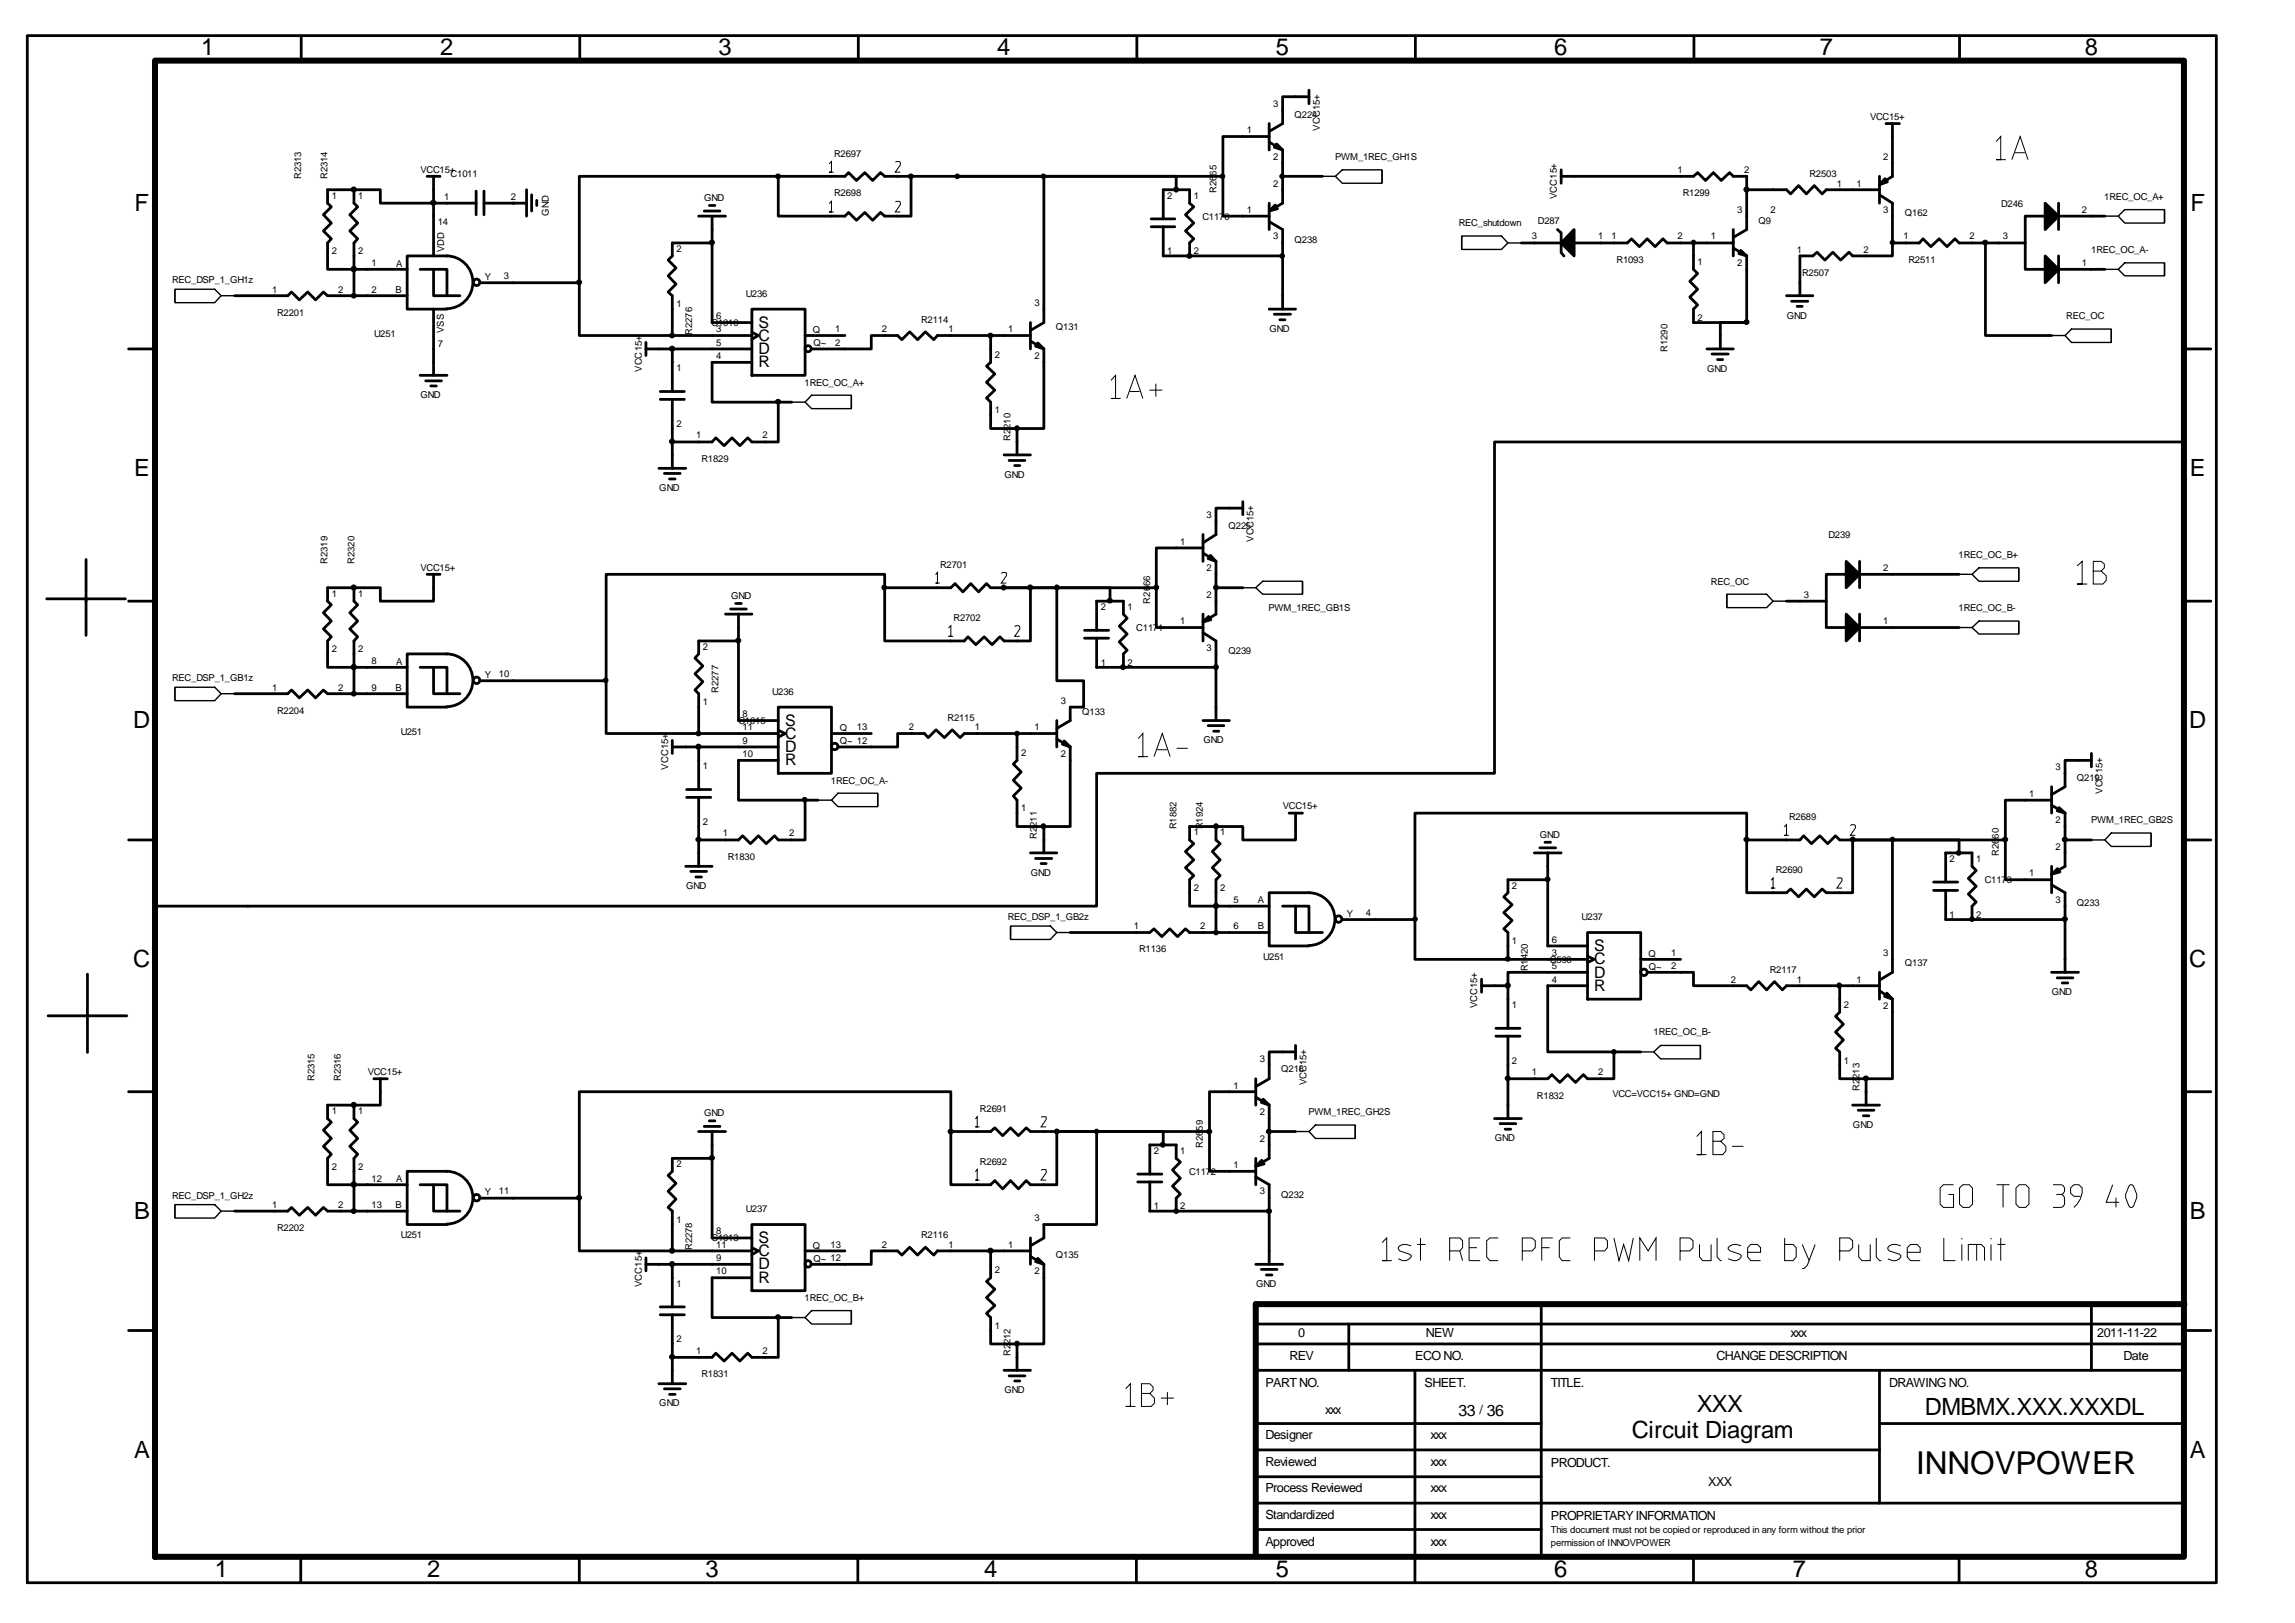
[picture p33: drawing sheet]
<svg xmlns="http://www.w3.org/2000/svg" width="420mm" height="297mm" viewBox="0 0 420 297" stroke-linecap="round" stroke-linejoin="round" font-family="sans-serif">
<defs><g id="words">
<text font-size="5.8" x="350.6" y="269.6">INNOVPOWER</text>
<g font-size="4.3">
<text x="36.8" y="10.1">1</text>
<text x="80.5" y="10.1">2</text>
<text x="131.5" y="10.1">3</text>
<text x="182.5" y="10.1">4</text>
<text x="233.4" y="10.1">5</text>
<text x="284.4" y="10.1">6</text>
<text x="333" y="10.1">7</text>
<text x="381.5" y="10.1">8</text>
<text x="24.6" y="38.5">F</text>
<text x="400.8" y="38.5">F</text>
<text x="24.6" y="87.1">E</text>
<text x="400.7" y="87.1">E</text>
<text x="24.4" y="133.2">D</text>
<text x="400.6" y="133.2">D</text>
<text x="24.4" y="176.9">C</text>
<text x="400.6" y="176.9">C</text>
<text x="24.6" y="223">B</text>
<text x="400.7" y="223">B</text>
<text x="298.6" y="263.1">Circuit Diagram</text>
<text x="310.5" y="258.2">XXX</text>
<text x="352.2" y="258.8">DMBMX.XXX.XXXDL</text>
<text x="24.6" y="266.7">A</text>
<text x="400.7" y="266.7">A</text>
<text x="39.3" y="288.5">1</text>
<text x="78.2" y="288.5">2</text>
<text x="129.1" y="288.5">3</text>
<text x="180.1" y="288.5">4</text>
<text x="233.4" y="288.5">5</text>
<text x="284.4" y="288.5">6</text>
<text x="328.1" y="288.5">7</text>
<text x="381.5" y="288.5">8</text>
</g>
<g font-size="2.9">
<text x="138.8" y="59.9">S</text>
<text x="138.8" y="62.4">C</text>
<text x="138.8" y="64.8">D</text>
<text x="138.8" y="67.2">R</text>
<text x="143.7" y="132.8">S</text>
<text x="143.7" y="135.2">C</text>
<text x="143.7" y="137.6">D</text>
<text x="143.7" y="140">R</text>
<text x="291.7" y="174">S</text>
<text x="291.7" y="176.4">C</text>
<text x="291.7" y="178.9">D</text>
<text x="291.7" y="181.3">R</text>
<text x="138.8" y="227.4">S</text>
<text x="138.8" y="229.9">C</text>
<text x="138.8" y="232.2">D</text>
<text x="138.8" y="234.7">R</text>
<text x="266.9" y="259">33 36</text>
</g>
<g font-size="2.3">
<text x="237.6" y="244.5">0</text>
<text x="260.9" y="244.5">NEW</text>
<text x="327.6" y="244.5">xxx</text>
<text x="383.8" y="244.5">2011-11-22</text>
<text x="236" y="248.8">REV</text>
<text x="259" y="248.8">ECO NO.</text>
<text x="314.1" y="248.8">CHANGE DESCRIPTION</text>
<text x="388.6" y="248.8">Date</text>
<text x="231.5" y="253.7">PART NO.</text>
<text x="260.7" y="253.7">SHEET.</text>
<text x="283.8" y="253.8">TITLE.</text>
<text x="345.7" y="253.8">DRAWING NO.</text>
<text x="231.5" y="263.3">Designer</text>
<text x="242.5" y="258.7">xxx</text>
<text x="261.8" y="263.3">xxx</text>
<text x="270.7" y="258.7">/</text>
<text x="231.5" y="268.2">Reviewed</text>
<text x="261.8" y="268.2">xxx</text>
<text x="283.8" y="268.3">PRODUCT.</text>
<text x="231.5" y="273.1">Process Reviewed</text>
<text x="261.8" y="273.1">xxx</text>
<text x="312.6" y="272">XXX</text>
<text x="231.5" y="277.9">Standardized</text>
<text x="261.8" y="277.9">xxx</text>
<text x="283.8" y="278">PROPRIETARY INFORMATION</text>
<text x="231.5" y="282.8">Approved</text>
<text x="261.8" y="282.8">xxx</text>
</g>
<g font-size="1.7">
<text x="233" y="19.6">3</text>
<text x="236.9" y="21.5">Q224</text>
<text x="241.5" y="23.9" transform="rotate(-90 241.5 23.9)">VCC15+</text>
<text x="342.2" y="21.9">VCC15+</text>
<text x="152.6" y="28.6">R2697</text>
<text x="228.2" y="24.4">1</text>
<text x="233" y="29.2">2</text>
<text x="244.3" y="29.2">PWM_1REC_GH1S</text>
<text x="344.6" y="29.2">2</text>
<text x="55.1" y="32.8" transform="rotate(-90 55.1 32.8)">R2313</text>
<text x="59.9" y="32.8" transform="rotate(-90 59.9 32.8)">R2314</text>
<text x="77" y="31.6">VCC15+</text>
<text x="82.5" y="32.5">C1011</text>
<text x="152.6" y="35.9">R2698</text>
<text x="222.6" y="35.2" transform="rotate(-90 222.6 35.2)">R2665</text>
<text x="233" y="34.1">2</text>
<text x="307" y="31.7">1</text>
<text x="307.9" y="35.9">R1299</text>
<text x="319.2" y="31.7">2</text>
<text x="331.1" y="32.4">R2503</text>
<text x="336.1" y="34.1">1</text>
<text x="339.7" y="34.1">1</text>
<text x="60.7" y="36.3">1</text>
<text x="65.5" y="36.3">1</text>
<text x="80.1" y="41.2">14</text>
<text x="81.3" y="36.5">1</text>
<text x="93.5" y="36.5">2</text>
<text x="100.4" y="39.5" transform="rotate(-90 100.4 39.5)">GND</text>
<text x="128.9" y="36.8">GND</text>
<text x="213.6" y="36.3">2</text>
<text x="218.4" y="36.3">1</text>
<text x="220" y="40.2">C1170</text>
<text x="228.2" y="39">1</text>
<text x="266.9" y="41.4">REC_shutdown</text>
<text x="281.4" y="40.9">D287</text>
<text x="284.9" y="36.4" transform="rotate(-90 284.9 36.4)">VCC15+</text>
<text x="317.9" y="39">3</text>
<text x="321.8" y="40.9">Q9</text>
<text x="324" y="39">2</text>
<text x="344.6" y="39">3</text>
<text x="348.5" y="39.6">Q162</text>
<text x="366.2" y="37.8">D246</text>
<text x="381" y="39">2</text>
<text x="385" y="36.5">1REC_OC_A+</text>
<text x="60.7" y="46.5">2</text>
<text x="65.5" y="46.5">2</text>
<text x="81.3" y="46.1" transform="rotate(-90 81.3 46.1)">VDD</text>
<text x="123.8" y="46.1">2</text>
<text x="213.6" y="46.5">1</text>
<text x="218.4" y="46.5">2</text>
<text x="233" y="43.8">3</text>
<text x="236.9" y="44.4">Q238</text>
<text x="280.3" y="43.8">3</text>
<text x="292.4" y="43.8">1</text>
<text x="294.9" y="43.8">1</text>
<text x="307" y="43.8">2</text>
<text x="313.1" y="43.8">1</text>
<text x="328.8" y="46.2">1</text>
<text x="341" y="46.2">2</text>
<text x="348.3" y="43.8">1</text>
<text x="360.4" y="43.8">2</text>
<text x="366.5" y="43.8">3</text>
<text x="382.7" y="46.2">1REC_OC_A-</text>
<text x="31.5" y="51.8">REC_DSP_1_GH1z</text>
<text x="49.8" y="53.5">1</text>
<text x="61.9" y="53.5">2</text>
<text x="68" y="53.5">2</text>
<text x="68" y="48.7">1</text>
<text x="72.4" y="53.5">B</text>
<text x="72.5" y="48.8">A</text>
<text x="88.7" y="51.2">Y</text>
<text x="92.2" y="51.1">3</text>
<text x="295.8" y="48.1">R1093</text>
<text x="310.6" y="48.5">1</text>
<text x="317.9" y="48.7">2</text>
<text x="329.7" y="50.5">R2507</text>
<text x="349.2" y="48.1">R2511</text>
<text x="381" y="48.7">1</text>
<text x="50.7" y="57.8">R2201</text>
<text x="123.8" y="56.2">1</text>
<text x="130.2" y="59.6">C1010</text>
<text x="131.1" y="58.4">6</text>
<text x="136.5" y="54.3">U236</text>
<text x="168.6" y="59">R2114</text>
<text x="189.3" y="56">3</text>
<text x="310.6" y="58.7">2</text>
<text x="327" y="58.3">GND</text>
<text x="378.1" y="58.4">REC_OC</text>
<text x="68.5" y="61.6">U251</text>
<text x="80.1" y="63.5">7</text>
<text x="81.2" y="60.9" transform="rotate(-90 81.2 60.9)">VSS</text>
<text x="126.7" y="61.2" transform="rotate(-90 126.7 61.2)">R2276</text>
<text x="131.1" y="65.6">4</text>
<text x="131.1" y="63.3">5</text>
<text x="131.1" y="60.8">3</text>
<text x="148.7" y="61">Q</text>
<text x="148.8" y="63.4">Q~</text>
<text x="152.8" y="60.8">1</text>
<text x="152.8" y="63.3">2</text>
<text x="161.4" y="60.8">2</text>
<text x="173.6" y="60.8">1</text>
<text x="182" y="65.5">2</text>
<text x="184.5" y="60.8">1</text>
<text x="189.3" y="65.6">2</text>
<text x="193.2" y="60.3">Q131</text>
<text x="232.3" y="60.7">GND</text>
<text x="305.1" y="64.4" transform="rotate(-90 305.1 64.4)">R1290</text>
<text x="117.4" y="68" transform="rotate(-90 117.4 68)">VCC15+</text>
<text x="123.8" y="67.9">1</text>
<text x="147.2" y="70.5">1REC_OC_A+</text>
<text x="312.4" y="68">GND</text>
<text x="77" y="72.8">GND</text>
<text x="182" y="75.6">1</text>
<text x="123.8" y="78.1">2</text>
<text x="127.4" y="80.2">1</text>
<text x="139.5" y="80.2">2</text>
<text x="184.9" y="80.6" transform="rotate(-90 184.9 80.6)">R2210</text>
<text x="120.6" y="89.8">GND</text>
<text x="128.3" y="84.5">R1829</text>
<text x="183.8" y="87.4">GND</text>
<text x="220.8" y="94.8">3</text>
<text x="216" y="99.7">1</text>
<text x="224.8" y="96.7">Q225</text>
<text x="229.3" y="99.1" transform="rotate(-90 229.3 99.1)">VCC15+</text>
<text x="334.6" y="98.5">D239</text>
<text x="59.9" y="103.1" transform="rotate(-90 59.9 103.1)">R2319</text>
<text x="64.8" y="103.1" transform="rotate(-90 64.8 103.1)">R2320</text>
<text x="77" y="104.4">VCC15+</text>
<text x="172" y="103.9">R2701</text>
<text x="220.8" y="104.5">2</text>
<text x="313.1" y="106.9">REC_OC</text>
<text x="344.6" y="104.5">2</text>
<text x="358.4" y="102">1REC_OC_B+</text>
<text x="60.7" y="109.2">1</text>
<text x="65.5" y="109.2">1</text>
<text x="133.8" y="109.6">GND</text>
<text x="174.5" y="113.6">R2702</text>
<text x="201.4" y="111.6">2</text>
<text x="206.3" y="111.6">1</text>
<text x="210.5" y="110.4" transform="rotate(-90 210.5 110.4)">R2666</text>
<text x="220.8" y="109.3">2</text>
<text x="232.1" y="111.8">PWM_1REC_GB1S</text>
<text x="330.1" y="109.3">3</text>
<text x="358.4" y="111.8">1REC_OC_B-</text>
<text x="60.7" y="119.3">2</text>
<text x="65.5" y="119.3">2</text>
<text x="128.6" y="118.9">2</text>
<text x="207.9" y="115.4">C1171</text>
<text x="216" y="114.2">1</text>
<text x="220.8" y="119.1">3</text>
<text x="224.8" y="119.6">Q239</text>
<text x="344.6" y="114.2">1</text>
<text x="31.5" y="124.6">REC_DSP_1_GB1z</text>
<text x="68" y="121.5">8</text>
<text x="72.5" y="121.6">A</text>
<text x="88.7" y="124.1">Y</text>
<text x="91.3" y="123.9">10</text>
<text x="201.4" y="121.8">1</text>
<text x="206.3" y="121.8">2</text>
<text x="49.8" y="126.3">1</text>
<text x="50.7" y="130.6">R2204</text>
<text x="61.9" y="126.3">2</text>
<text x="68" y="126.3">9</text>
<text x="72.4" y="126.3">B</text>
<text x="128.6" y="129">1</text>
<text x="131.5" y="126.8" transform="rotate(-90 131.5 126.8)">R2277</text>
<text x="135.9" y="131.2">8</text>
<text x="141.3" y="127.1">U236</text>
<text x="173.4" y="131.8">R2115</text>
<text x="194.1" y="128.8">3</text>
<text x="198" y="130.7">Q133</text>
<text x="73.3" y="134.4">U251</text>
<text x="135.1" y="132.4">C1015</text>
<text x="135.9" y="136.1">9</text>
<text x="135.9" y="133.6">11</text>
<text x="153.7" y="136.2">Q~ 12</text>
<text x="153.7" y="133.8">Q</text>
<text x="156.8" y="133.6">13</text>
<text x="166.3" y="133.6">2</text>
<text x="178.4" y="133.6">1</text>
<text x="189.3" y="133.6">1</text>
<text x="220.2" y="135.9">GND</text>
<text x="122.2" y="140.8" transform="rotate(-90 122.2 140.8)">VCC15+</text>
<text x="128.6" y="140.7">1</text>
<text x="135.9" y="138.4">10</text>
<text x="152" y="143.4">1REC_OC_A-</text>
<text x="186.8" y="138.3">2</text>
<text x="194.1" y="138.4">2</text>
<text x="376.1" y="140.9">3</text>
<text x="380" y="142.8">Q219</text>
<text x="186.8" y="148.4">1</text>
<text x="234.8" y="148.1">VCC15+</text>
<text x="371.3" y="145.7">1</text>
<text x="384.7" y="145.2" transform="rotate(-90 384.7 145.2)">VCC15+</text>
<text x="128.6" y="150.9">2</text>
<text x="132.2" y="153">1</text>
<text x="144.4" y="153">2</text>
<text x="189.7" y="153.4" transform="rotate(-90 189.7 153.4)">R2211</text>
<text x="215.3" y="151.7" transform="rotate(-90 215.3 151.7)">R1882</text>
<text x="218.4" y="152.8">1</text>
<text x="220.1" y="151.7" transform="rotate(-90 220.1 151.7)">R1924</text>
<text x="223.2" y="152.8">1</text>
<text x="281.7" y="153.3">GND</text>
<text x="327.4" y="150">R2689</text>
<text x="376.1" y="155.5">2</text>
<text x="376.1" y="150.6">2</text>
<text x="382.7" y="150.6">PWM_1REC_GB2S</text>
<text x="133.2" y="157.3">R1830</text>
<text x="188.6" y="160.2">GND</text>
<text x="324.9" y="159.7">R2690</text>
<text x="356.8" y="157.7">2</text>
<text x="361.6" y="157.7">1</text>
<text x="363.2" y="161.6">C1173</text>
<text x="365.7" y="156.6" transform="rotate(-90 365.7 156.6)">R2660</text>
<text x="371.3" y="160.3">1</text>
<text x="125.5" y="162.7">GND</text>
<text x="218.4" y="163">2</text>
<text x="223.2" y="163">2</text>
<text x="225.7" y="165.2">5</text>
<text x="230.2" y="165.3">A</text>
<text x="246.4" y="167.7">Y</text>
<text x="249.9" y="167.6">4</text>
<text x="276.7" y="162.6">2</text>
<text x="356.8" y="167.9">1</text>
<text x="361.6" y="167.9">2</text>
<text x="376.1" y="165.2">3</text>
<text x="380" y="165.7">Q233</text>
<text x="184.4" y="168.3">REC_DSP_1_GB2z</text>
<text x="207.5" y="170">1</text>
<text x="219.6" y="170">2</text>
<text x="225.7" y="170">6</text>
<text x="230.2" y="170">B</text>
<text x="276.7" y="172.7">1</text>
<text x="283.9" y="172.5">6</text>
<text x="289.4" y="168.3">U237</text>
<text x="208.4" y="174.3">R1136</text>
<text x="231.1" y="175.6">U251</text>
<text x="279.5" y="177.7" transform="rotate(-90 279.5 177.7)">R1420</text>
<text x="283.6" y="176.1">C590</text>
<text x="283.9" y="174.8">3</text>
<text x="283.9" y="177.3">5</text>
<text x="283.9" y="179.8">4</text>
<text x="301.6" y="175">Q</text>
<text x="301.7" y="177.5">Q~</text>
<text x="305.8" y="177.3">2</text>
<text x="305.8" y="174.8">1</text>
<text x="316.7" y="179.8">2</text>
<text x="323.8" y="178">R2117</text>
<text x="328.8" y="179.8">1</text>
<text x="339.7" y="179.8">1</text>
<text x="344.6" y="174.8">3</text>
<text x="348.5" y="176.8">Q137</text>
<text x="270.3" y="184.5" transform="rotate(-90 270.3 184.5)">VCC15+</text>
<text x="276.7" y="184.4">1</text>
<text x="337.4" y="184.4">2</text>
<text x="344.6" y="184.6">2</text>
<text x="375.5" y="182">GND</text>
<text x="302.6" y="189.4">1REC_OC_B-</text>
<text x="57.6" y="197.8" transform="rotate(-90 57.6 197.8)">R2315</text>
<text x="62.4" y="197.8" transform="rotate(-90 62.4 197.8)">R2316</text>
<text x="67.3" y="196.6">VCC15+</text>
<text x="230.5" y="194.3">3</text>
<text x="234.4" y="196.2">Q218</text>
<text x="276.7" y="194.6">2</text>
<text x="280.3" y="196.7">1</text>
<text x="292.4" y="196.7">2</text>
<text x="337.4" y="194.6">1</text>
<text x="60.7" y="203.8">1</text>
<text x="65.5" y="203.8">1</text>
<text x="179.3" y="203.4">R2691</text>
<text x="225.7" y="199.1">1</text>
<text x="230.5" y="204">2</text>
<text x="239.1" y="198.6" transform="rotate(-90 239.1 198.6)">VCC15+</text>
<text x="239.4" y="204">PWM_1REC_GH2S</text>
<text x="281.2" y="201">R1832</text>
<text x="295" y="200.8">VCC=VCC15+ GND=GND</text>
<text x="340.2" y="199.6" transform="rotate(-90 340.2 199.6)">R2213</text>
<text x="128.9" y="204.1">GND</text>
<text x="220.1" y="210" transform="rotate(-90 220.1 210)">R2659</text>
<text x="230.5" y="208.9">2</text>
<text x="273.5" y="208.7">GND</text>
<text x="339.1" y="206.3">GND</text>
<text x="60.7" y="214">2</text>
<text x="65.5" y="214">2</text>
<text x="123.8" y="213.5">2</text>
<text x="179.3" y="213.1">R2692</text>
<text x="211.1" y="211.1">2</text>
<text x="216" y="211.1">1</text>
<text x="217.6" y="215">C1172</text>
<text x="225.7" y="213.7">1</text>
<text x="31.5" y="219.3">REC_DSP_1_GH2z</text>
<text x="49.8" y="221">1</text>
<text x="61.9" y="221">2</text>
<text x="68" y="216.2">12</text>
<text x="68" y="221">13</text>
<text x="72.4" y="221">B</text>
<text x="72.5" y="216.2">A</text>
<text x="88.7" y="218.7">Y</text>
<text x="91.3" y="218.5">11</text>
<text x="136.5" y="221.7">U237</text>
<text x="211.1" y="221.2">1</text>
<text x="216" y="221.2">2</text>
<text x="230.5" y="218.5">3</text>
<text x="234.4" y="219.1">Q232</text>
<text x="50.7" y="225.2">R2202</text>
<text x="73.3" y="226.6">U251</text>
<text x="123.8" y="223.7">1</text>
<text x="130.2" y="227.1">C1013</text>
<text x="131.1" y="225.8">8</text>
<text x="168.6" y="226.5">R2116</text>
<text x="189.3" y="223.4">3</text>
<text x="126.7" y="228.7" transform="rotate(-90 126.7 228.7)">R2278</text>
<text x="131.1" y="228.3">11</text>
<text x="131.1" y="230.7">9</text>
<text x="131.1" y="233.1">10</text>
<text x="148.7" y="228.4">Q</text>
<text x="148.8" y="230.8">Q~ 12</text>
<text x="152" y="228.3">13</text>
<text x="161.4" y="228.3">2</text>
<text x="173.6" y="228.3">1</text>
<text x="182" y="232.9">2</text>
<text x="184.5" y="228.3">1</text>
<text x="189.3" y="233.1">2</text>
<text x="193.2" y="230.2">Q135</text>
<text x="117.4" y="235.5" transform="rotate(-90 117.4 235.5)">VCC15+</text>
<text x="123.8" y="235.4">1</text>
<text x="147.2" y="238">1REC_OC_B+</text>
<text x="229.9" y="235.5">GND</text>
<text x="123.8" y="245.5">2</text>
<text x="182" y="243.1">1</text>
<text x="127.4" y="247.7">1</text>
<text x="128.3" y="252">R1831</text>
<text x="139.5" y="247.7">2</text>
<text x="184.9" y="248.1" transform="rotate(-90 184.9 248.1)">R2212</text>
<text x="120.6" y="257.3">GND</text>
<text x="183.8" y="254.9">GND</text>
<text x="283.8" y="280.5">This document must not be copied or reproduced in any form without the prior</text>
<text x="283.8" y="282.9">permission of INNOVPOWER</text>
</g>
</g></defs>
<g fill="none" stroke="#000" stroke-width=".51">
<path d="M5 6.5h400.6v283.1h-400.6zM55.1 6.6v4.4M106.1 6.6v4.4M157.1 6.6v4.4M208 6.6v4.4M239.5 17.7h-4.8v4.9l-2.5 1.4M239.5 16.5v2.5M259 6.6v4.4M310 6.6v4.4M358.6 6.6v4.4M64.8 34.7v2.5l.6 .6-1.4 1.5 1.4 1.5-1.4 1.4 1.4 1.5-.6 .7v9.7M78.1 32.3h2.4"/>
<path d="M79.3 32.3v14.5M87.1 37.2h-17.5v-2.5h-9.7v2.5l.7 .6-1.4 1.5 1.4 1.5-1.4 1.4 1.4 1.5-.7 .7v4.9h14.6M87.1 35v4.3M88.6 37.2h7.8M88.6 35v4.3M96.4 34.7v4.8M97.3 35.6v3M98.2 36.7v.9M127.8 39.5h5M128.9 38.6h2.8M129.8 37.6h1M130.3 39.5v19.5h7.3"/>
<path d="M142.4 32.3v7.2h12.2l.7-.6 1.4 1.4 1.5-1.4 1.5 1.4 1.4-1.4 .8 .6h4.8v-7.2M175.2 32.3h40v2.4M191 32.3v26.7l-2.4 1.5M223.8 32.3h-61.9l-.8-.7-1.4 1.4-1.5-1.4-1.5 1.4-1.4-1.4-.7 .7h-48.6v29.1h31.6M232.2 26l2.5 1.4v9.8l-2.5 1.4M232.2 25h-8.4v14.5h8.4M232.2 22.6v4.8M232.2 37.2v4.8M234.7 32.3h7.3M285.7 32.3h24.2l.7-.7 1.5 1.4 1.4-1.4 1.5 1.4 1.5-1.4 .7 .7h2.4v9.7l-2.4 1.4M285.7 31.1v2.4M319.6 34.7h7.3l.8 .8 1.4-1.5 1.4 1.5 1.5-1.5 1.4 1.5 .8-.8h9.7"/>
<path d="M343.9 35.6l2.4 1.6v9.6h-7.3l-.7-.7-1.5 1.5-1.4-1.5-1.5 1.5-1.4-1.5-.8 .7h-2.3v7.3M343.9 32.3v4.9M345.1 22.6h2.5M346.3 22.6v9.7l-2.4 1.5M374.2 39.5h-3.6v9.8h3.6M375.4 39.5h9.7M376.7 37.2v4.8M42.9 54.1h9.8l.6-.7 1.5 1.5 1.5-1.5 1.4 1.5 1.5-1.5 .7 .7h14.6M76.9 49.3h4.9v4.8M79.3 49.3v4.8h4.9M79.3 56.6v12.1M81.7 46.8a4.8 4.8 0 0 1 4.8 4.8 4.8 4.8 0 0 1-4.8 4.9"/>
<path d="M81.8 46.8h-7.3v9.8h7.3M87.8 51.7h18.2M130.3 44.4h-7.3v2.4l-.7 .8 1.4 1.4-1.4 1.5 1.4 1.5-1.4 1.4 .7 .7v7.3M137.6 56.6h9.7v12.1h-9.7zM188.6 59v4.8M210.7 41.5h4.3M210.7 40h4.3M212.9 41.5v5.3h21.8M212.9 40v-5.3h4.8v2.5l.7 .6-1.5 1.5 1.5 1.5-1.5 1.4 1.5 1.5-.7 .7v2.4M232.2 40.6l2.5 1.4v14.6M232.2 56.6h4.9M233.2 57.5h2.9"/>
<path d="M234.2 58.5h.9M278.4 44.4h7.3M285 42l.7 .6v3.6l.5 .6M288 44.4h9.8l.7-.7 1.5 1.4 1.4-1.4 1.5 1.4 1.4-1.4 .8 .7h12.1M309.9 44.4v4.9l.7 .7-1.4 1.5 1.4 1.4-1.4 1.5 1.4 1.4-.7 .8v2.4h9.7v-12.2l-2.4-1.4M317.2 42v4.8M319.6 59h-4.8v4.8M326.9 54.1h4.8M327.8 55.1h3M328.8 56h1M346.3 44.4h4.9l.7-.7 1.4 1.4 1.5-1.4 1.5 1.4 1.4-1.4 .8 .7h12.1M363.3 44.4v17h12.1"/>
<path d="M375.4 49.3h9.7M376.7 46.8v4.9M23.5 63.8h4.9M76.9 68.7h4.9M77.9 69.7h2.9M78.8 70.6h1M118.2 63.8h19.4M118.2 62.7v2.3M120.8 71.6h4.4M120.8 73.1h4.4M123 63.8v7.8M123 73.1v12.6"/>
<path d="M137.6 66.3h-7.3v7.3h14.6M137.6 60.8l1.2 .6-1.2 .7M142.4 73.6v7.3h-4.8l-.8-.8-1.4 1.4-1.5-1.4-1.4 1.4-1.5-1.4-.7 .8h-7.3M147.3 61.4h7.3M181.3 61.4v4.9l-.8 .7 1.5 1.4-1.5 1.5 1.5 1.5-1.5 1.4 .8 .8v4.8h9.7v-14.6l-2.4-1.4M186.1 78.4v4.8M188.6 61.4h-17.1l-.6 .7-1.6-1.4-1.4 1.4-1.4-1.4-1.5 1.4-.7-.7h-4.9v2.4h-10.9M312.3 63.8h4.9M313.3 64.8h2.9M314.3 65.8h.9M399.7 63.8h4.8M120.6 85.7h4.9"/>
<path d="M121.6 86.6h2.9M122.5 87.6h1M183.7 83.2h4.9M184.7 84.2h2.8M185.7 85.2h.9M220.1 97.8v4.9M227.4 93h-4.9v4.8l-2.4 1.5M227.4 91.8v2.3M399.7 80.9h-126.2v60.6h-72.8v24.3h-172.3M8.6 109.6h14.3M15.7 102.4v13.8M23.5 110h4.9"/>
<path d="M64.8 107.5v2.5l.6 .7-1.4 1.4 1.4 1.5-1.4 1.5 1.4 1.4-.6 .8v9.6M78.1 105.1h2.4M79.3 105.1v4.9h-9.7v-2.5h-9.7v2.5l.7 .7-1.4 1.4 1.4 1.5-1.4 1.5 1.4 1.4-.7 .8v4.8h14.6M81.7 119.6a4.8 4.8 0 0 1 4.8 4.9 4.8 4.8 0 0 1-4.8 4.8M81.8 119.6h-7.3v9.8h7.3M132.8 112.4h4.8M133.7 111.4h2.9M134.6 110.4h1M135.1 112.4v19.4h7.3M135.1 117.3h-7.3v2.3l-.6 .8 1.4 1.4-1.4 1.5 1.4 1.4-1.4 1.5 .6 .7v7.3M161.9 107.5h12.1l.8-.7 1.4 1.5 1.4-1.5 1.5 1.5 1.4-1.5 .8 .7h30.3M183.7 107.5h19.4v2.5"/>
<path d="M188.6 107.5v9.8h-4.9l-.7-.8-1.5 1.4-1.4-1.4-1.5 1.4-1.5-1.4-.7 .8h-14.5v-12.2h-51v29.1h31.5M193.4 107.5v17h4.9v4.9h-2.5v2.4l-2.4 1.5M198.5 116.8h4.4M198.5 115.3h4.4M200.7 116.8v5.3h21.8M200.7 115.3v-5.3h4.9v2.4l.6 .7-1.4 1.5 1.4 1.4-1.4 1.4 1.4 1.6-.6 .6v2.5M220.1 101.2l2.4 1.5v9.7l-2.4 1.4M220.1 115.7l2.4 1.6v14.5M220.1 100.2h-8.5v14.6h8.5M220.1 112.4v4.9M222.5 107.5h4.9M326.9 110h7.3"/>
<path d="M337.8 105.1h-3.6v9.7h3.6M339 105.1h19.5M339 114.8h19.5M340.3 102.7v4.8M340.3 112.4v4.9M399.7 110h4.8M42.9 126.9h9.8l.6-.7 1.5 1.5 1.5-1.5 1.4 1.5 1.5-1.5 .7 .7h14.6M76.9 122.1h4.9v4.8M79.3 122.1v4.8h4.9M87.8 124.5h23.1M123 135.5v2.3M123 136.7h19.4"/>
<path d="M127.8 136.7v7.7M142.4 139.1h-7.3v7.3h14.6M142.4 129.4h9.7v12.1h-9.7zM142.4 133.6l1.3 .6-1.3 .7M152.1 134.2h7.3M186.1 134.2v4.9l-.7 .7 1.5 1.4-1.5 1.5 1.5 1.5-1.5 1.4 .7 .8v4.8h9.7v-14.5l-2.4-1.5M193.4 134.2h-17l-.7 .8-1.5-1.5-1.4 1.5-1.5-1.5-1.5 1.5-.6-.8h-4.9v2.5h-11M193.4 131.8v4.9M220.1 131.8h4.9M221.1 132.8h2.8M222.1 133.8h.9M382.7 139.1h-4.8v4.8l-2.5 1.5"/>
<path d="M382.7 137.8v2.5M23.5 153.7h4.9M125.5 158.5h4.8M125.6 144.4h4.4M125.6 145.9h4.4M126.4 159.4h2.9M127.8 145.9v12.6M147.3 146.4v7.3h-4.9l-.7-.8-1.5 1.4-1.4-1.4-1.5 1.4-1.4-1.4-.8 .8h-7.3M188.6 156h4.8M189.5 157.1h2.9M190.5 158h.9M191 151.2v4.8"/>
<path d="M222.5 151.2v2.5l.8 .6-1.5 1.5 1.5 1.5-1.5 1.4 1.5 1.5-.8 .8v9.6M235.9 148.8h2.4M237.1 148.8v4.9h-9.7v-2.5h-9.7v2.5l.7 .6-1.5 1.5 1.5 1.5-1.5 1.4 1.5 1.5-.7 .8v4.8h14.5M280.8 156h4.9M281.8 155.1h2.8M282.7 154.1h1M283.2 156v17.1h7.3M319.6 153.7h9.8l.6-.8 1.5 1.4 1.5-1.4 1.4 1.4 1.5-1.4 .7 .8h30.3M346.3 153.7v24.2l-2.4 1.4M358.5 156v-2.3h-19.5v9.6h-4.8l-.8-.7-1.4 1.5-1.5-1.5-1.4 1.5-1.4-1.5-.8 .7h-7.3v-14.5h-60.7v26.7h31.6M375.4 147.3l2.5 1.5v9.7l-2.5 1.4M375.4 146.4h-8.5v14.6h8.5"/>
<path d="M375.4 143.9v4.9M375.4 158.5v4.8M377.9 153.7h4.8M399.7 153.7h4.8M16 178.2v14.3M127.3 160.4h1.1M195.8 170.6h14.6l.8-.7 1.4 1.5 1.4-1.5 1.5 1.5 1.4-1.5 .8 .7h14.5M234.7 165.8h4.8v4.8M237.1 165.8v4.8h4.9M239.5 163.3a4.8 4.8 0 0 1 4.8 4.8 4.8 4.8 0 0 1-4.8 4.9M239.5 163.3h-7.3v9.8h7.3M245.6 168.2h13.3"/>
<path d="M271.1 179.2v2.3M283.2 161h-7.3v2.3l-.7 .8 1.5 1.4-1.5 1.5 1.5 1.4-1.5 1.5 .7 .7v4.9M290.5 177.9h-14.6v2.4h-4.8M290.5 170.6h9.7v12.2h-9.7zM290.5 174.9l1.2 .6-1.2 .6M300.2 175.5h7.3M301.4 177.9h8.5v2.4h9.7l.8 .8 1.4-1.5 1.5 1.5 1.4-1.5 1.4 1.5 .8-.8h17M343.9 177.9v4.9M353.8 162.9h4.4M353.8 161.4h4.4M356 162.9v5.3h21.9M356 161.4v-5.4h4.8v2.5l.8 .8-1.4 1.4 1.4 1.4-1.4 1.5 1.4 1.4-.8 .8v2.4"/>
<path d="M375.4 161.9l2.5 1.4v14.6M375.4 177.9h4.9M376.4 178.9h2.9M377.4 179.8h1M8.8 185.8h14.4M23.5 199.7h4.9M68.4 197.4h2.5M69.6 197.4v4.8h-9.7v2.4l.7 .7-1.4 1.5 1.4 1.5-1.4 1.4 1.4 1.5-.7 .7v4.8h14.6M229.8 199.7h-8.5v14.6h8.5M229.8 197.4v4.8M237.1 192.4h-4.9v5l-2.4 1.4M237.1 191.3v2.4"/>
<path d="M273.7 188.1h4.4M273.7 189.6h4.4M275.9 180.3v7.8M275.9 189.6v15M290.5 180.3h-7.3v12.1h17M295.3 192.4v5h-4.8l-.8-.8-1.4 1.4-1.4-1.4-1.5 1.4-1.4-1.4-.8 .8h-7.3M336.6 180.3v4.9l-.7 .7 1.4 1.5-1.4 1.4 1.4 1.4-1.4 1.6 .7 .6v5h9.7v-14.6l-2.4-1.5M341.5 197.4v4.8M399.7 199.7h4.8M64.8 202.2v2.4l.6 .7-1.4 1.5 1.4 1.5-1.4 1.4 1.4 1.5-.6 .7v9.7M76.9 216.7h4.9v4.9M79.3 216.7v4.9h4.9"/>
<path d="M81.7 214.3a4.8 4.8 0 0 1 4.8 4.8 4.8 4.8 0 0 1-4.8 4.8M81.8 214.3h-7.3v9.7h7.3M87.8 219.2h18.2M127.8 207h5M128.9 206.1h2.8M129.8 205.1h1M130.3 207v19.5h7.3M130.3 211.9h-7.3v2.4l-.7 .8 1.4 1.4-1.4 1.4 1.4 1.5-1.4 1.5 .7 .7v7.3M174 207h7.3l.7-.7 1.5 1.5 1.4-1.5 1.5 1.5 1.4-1.5 .8 .7h32.7M200.7 207v17h-9.7v2.5l-2.4 1.4M208.2 216.2h4.4M208.2 214.8h4.4"/>
<path d="M210.4 216.2v5.4h21.8M210.4 214.8v-5.3h4.8v2.4l.8 .7-1.5 1.4 1.5 1.6-1.5 1.4 1.5 1.4-.8 .8v2.4M212.9 209.5v-2.5h-19.5v9.7h-4.8l-.8-.7-1.4 1.5-1.5-1.5-1.4 1.5-1.5-1.5-.7 .7h-7.3v-17h-68v29.2h31.6M229.8 200.7l2.4 1.5v9.7l-2.4 1.5M229.8 215.3l2.4 1.4v14.6M229.8 211.9v4.8M232.2 207h4.9M273.5 204.6h4.9M274.5 205.6h2.9M275.4 206.6h1M339 202.2h4.9M340 203.1h2.9"/>
<path d="M341 204.1h1M42.9 221.6h9.8l.6-.7 1.5 1.4 1.5-1.4 1.4 1.4 1.5-1.4 .7 .7h14.6M118.2 231.3h19.4M118.2 230.1v2.4M120.8 239.1h4.4M123 231.3v7.8M137.6 233.8h-7.3v7.2h14.6M137.6 224h9.7v12.1h-9.7zM137.6 228.3l1.2 .6-1.2 .6M147.3 228.9h7.3M181.3 228.9v4.9l-.8 .6 1.5 1.5-1.5 1.5 1.5 1.4-1.5 1.5 .8 .7v4.9h9.7v-14.6l-2.4-1.4M188.6 228.9h-17.1l-.6 .7-1.6-1.4-1.4 1.4-1.4-1.4-1.5 1.4-.7-.7h-4.9v2.4h-10.9"/>
<path d="M188.6 226.5v4.8M229.8 231.3h4.9M230.8 232.2h2.9M231.7 233.3h1M282 238.6v46.1M382.7 238.6v12.1M23.5 243.4h4.9M120.6 253.2h4.9M120.8 240.5h4.4M121.6 254.1h2.9M122.5 255.1h1M123 240.5v12.7"/>
<path d="M142.4 241v7.3h-4.8l-.8-.7-1.4 1.4-1.5-1.4-1.4 1.4-1.5-1.4-.7 .7h-7.3M183.7 250.7h4.9M184.7 251.7h2.8M185.7 252.6h.9M186.1 245.9v4.8M229.8 250.7h169.9M229.8 245.9h169.9M229.8 242.2h169.9M246.8 242.2v8.5M258.9 250.7v38.9M343.9 250.7v24.3M399.7 243.4h4.8"/>
<path d="M229.8 275h169.9M229.8 260.4h52.2M229.8 265.3h114.1M229.8 270.2h52.2M229.8 279.8h52.2M343.9 260.4h55.8M55 284.7v4.9M106 284.7v4.9M157 284.7v4.9M207.9 284.7v4.9M309.9 284.7v4.9M358.5 284.7v4.9"/>
<circle cx="87.2" cy="51.6" r=".59"/>
<circle cx="147.9" cy="63.8" r=".55"/>
<circle cx="87.2" cy="124.5" r=".59"/>
<circle cx="152.7" cy="136.6" r=".59"/>
<circle cx="244.9" cy="168.1" r=".59"/>
<circle cx="300.8" cy="177.9" r=".59"/>
<circle cx="87.2" cy="219.1" r=".59"/>
<circle cx="147.8" cy="231.2" r=".57"/>
</g>
<g fill="#000" stroke="#000" stroke-width=".18">
<circle cx="64.7" cy="34.7" r=".47"/>
<circle cx="79.3" cy="37.1" r=".45"/>
<circle cx="142.4" cy="32.3" r=".45"/>
<circle cx="166.7" cy="32.3" r=".45"/>
<circle cx="175.2" cy="32.3" r=".42"/>
<circle cx="190.9" cy="32.3" r=".42"/>
<circle cx="215.2" cy="34.7" r=".45"/>
<circle cx="223.7" cy="32.3" r=".42"/>
<circle cx="234.6" cy="32.3" r=".42"/>
<circle cx="319.6" cy="34.7" r=".47"/>
<circle cx="64.7" cy="49.2" r=".47"/>
<circle cx="64.7" cy="54.1" r=".45"/>
<circle cx="106" cy="51.6" r=".45"/>
<circle cx="130.3" cy="44.4" r=".45"/>
<circle cx="217.7" cy="46.8" r=".45"/>
<circle cx="234.6" cy="46.8" r=".42"/>
<circle cx="309.9" cy="44.4" r=".42"/>
<circle cx="319.6" cy="58.9" r=".45"/>
<circle cx="346.3" cy="44.4" r=".42"/>
<circle cx="363.3" cy="44.4" r=".45"/>
<circle cx="123" cy="63.8" r=".47"/>
<circle cx="123" cy="61.4" r=".45"/>
<circle cx="142.4" cy="73.5" r=".45"/>
<circle cx="181.2" cy="61.4" r=".45"/>
<circle cx="186.1" cy="78.4" r=".45"/>
<circle cx="123" cy="80.8" r=".45"/>
<circle cx="64.7" cy="107.5" r=".47"/>
<circle cx="135.1" cy="117.2" r=".45"/>
<circle cx="161.8" cy="107.5" r=".45"/>
<circle cx="183.6" cy="107.5" r=".45"/>
<circle cx="188.5" cy="107.5" r=".47"/>
<circle cx="193.4" cy="107.5" r=".45"/>
<circle cx="203.1" cy="109.9" r=".45"/>
<circle cx="211.6" cy="107.5" r=".45"/>
<circle cx="222.5" cy="107.5" r=".45"/>
<circle cx="64.7" cy="122" r=".47"/>
<circle cx="64.7" cy="126.9" r=".45"/>
<circle cx="110.8" cy="124.5" r=".42"/>
<circle cx="127.8" cy="136.6" r=".47"/>
<circle cx="127.8" cy="134.2" r=".45"/>
<circle cx="186.1" cy="134.2" r=".42"/>
<circle cx="205.5" cy="122" r=".45"/>
<circle cx="222.5" cy="122" r=".45"/>
<circle cx="127.8" cy="153.6" r=".45"/>
<circle cx="147.2" cy="146.3" r=".42"/>
<circle cx="190.9" cy="151.2" r=".45"/>
<circle cx="222.5" cy="151.2" r=".45"/>
<circle cx="319.6" cy="153.6" r=".45"/>
<circle cx="339" cy="153.6" r=".42"/>
<circle cx="346.3" cy="153.6" r=".42"/>
<circle cx="358.4" cy="156" r=".42"/>
<circle cx="366.9" cy="153.6" r=".45"/>
<circle cx="377.8" cy="153.6" r=".45"/>
<circle cx="222.5" cy="165.7" r=".45"/>
<circle cx="222.5" cy="170.6" r=".42"/>
<circle cx="258.9" cy="168.1" r=".42"/>
<circle cx="275.9" cy="175.4" r=".45"/>
<circle cx="283.2" cy="160.9" r=".45"/>
<circle cx="360.8" cy="168.1" r=".42"/>
<circle cx="377.8" cy="168.1" r=".45"/>
<circle cx="275.9" cy="180.3" r=".47"/>
<circle cx="275.9" cy="197.3" r=".45"/>
<circle cx="295.3" cy="192.4" r=".42"/>
<circle cx="336.5" cy="180.3" r=".45"/>
<circle cx="341.4" cy="197.3" r=".45"/>
<circle cx="64.7" cy="202.1" r=".47"/>
<circle cx="64.7" cy="216.7" r=".47"/>
<circle cx="106" cy="219.1" r=".45"/>
<circle cx="130.3" cy="211.8" r=".45"/>
<circle cx="174" cy="207" r=".45"/>
<circle cx="193.4" cy="207" r=".42"/>
<circle cx="200.7" cy="207" r=".42"/>
<circle cx="212.7" cy="209.4" r=".45"/>
<circle cx="221.3" cy="207" r=".45"/>
<circle cx="232.2" cy="207" r=".45"/>
<circle cx="64.7" cy="221.6" r=".45"/>
<circle cx="123" cy="231.3" r=".47"/>
<circle cx="123" cy="228.8" r=".47"/>
<circle cx="181.2" cy="228.8" r=".47"/>
<circle cx="215.2" cy="221.6" r=".42"/>
<circle cx="232.2" cy="221.6" r=".45"/>
<circle cx="123" cy="248.2" r=".45"/>
<circle cx="142.4" cy="241" r=".45"/>
<circle cx="186.1" cy="245.8" r=".45"/>
</g>
<g fill="#000">
<circle cx="64.8" cy="34.7" r=".25"/>
<circle cx="93.9" cy="37.2" r=".25"/>
<circle cx="217.7" cy="46.8" r=".25"/>
<circle cx="64.8" cy="107.5" r=".25"/>
<circle cx="205.6" cy="122.1" r=".25"/>
<circle cx="222.5" cy="151.2" r=".25"/>
<circle cx="360.8" cy="168.2" r=".25"/>
<circle cx="64.8" cy="202.2" r=".25"/>
<circle cx="215.2" cy="221.6" r=".25"/>
</g>
<g fill="none" stroke="#000" stroke-width=".25">
<path d="M242 32.3h2.3M244.3 32.3l1.3-1.2h7.3v2.4h-7.3zM252.9 31.2v2.2M385.1 39.5h2.5M388.8 38.4h7.3v2.4h-7.3l-1.2-1.3zM396.1 38.5v2.1M32 52.9h7.3l1.2 1.2-1.2 1.3h-7.3zM32 53.1v2.1M40.5 54.1h2.4M267.5 43.2h7.2l1.2 1.2-1.2 1.2h-7.2zM267.5 43.3v2.2M275.9 44.4h2.5"/>
<path d="M385.1 49.3h2.5M388.8 48.1h7.3v2.4h-7.3l-1.2-1.2zM396.1 48.2v2.2M144.9 73.6h2.4M148.5 72.3h7.3v2.5h-7.3l-1.2-1.2zM155.8 72.5v2.1M375.4 61.4h2.5M377.9 61.4l1.2-1.2h7.2v2.5h-7.2zM386.3 60.4v2.1M227.4 107.5h2.4M229.8 107.5l1.3-1.2h7.2v2.4h-7.2zM238.3 106.4v2.2"/>
<path d="M316 108.7h7.3l1.1 1.3-1.1 1.2h-7.3zM316 108.9v2.1M324.4 110h2.5M358.5 105.1h2.3M358.5 114.8h2.3M360.8 105.1l1.3-1.2h7.3v2.4h-7.3zM360.8 114.8l1.3-1.2h7.3v2.4h-7.3zM369.4 104.1v2.1M369.4 113.7v2.2M32 125.7h7.3l1.2 1.2-1.2 1.3h-7.3zM32 125.9v2.1M40.5 126.9h2.4"/>
<path d="M149.7 146.4h2.4M153.3 145.1h7.3v2.5h-7.3l-1.2-1.2zM160.6 145.3v2.1M382.7 153.7h2.4M386.3 152.4h7.3v2.5h-7.3l-1.2-1.2zM393.6 152.6v2.1M184.9 169.4h7.3l1.2 1.2-1.2 1.3h-7.3zM184.9 169.6v2.1M193.4 170.6h2.4M300.2 192.4h2.4M302.6 192.4l1.3-1.1h7.2v2.4h-7.2zM311.1 191.4v2.1"/>
<path d="M237.1 207h2.4M240.7 205.8h7.3v2.5h-7.3l-1.2-1.3zM248 206v2.1M32 220.4h7.3l1.2 1.2-1.2 1.2h-7.3zM32 220.6v2.1M40.5 221.6h2.4M148.5 239.8h7.3v2.4h-7.3l-1.2-1.2zM155.8 239.9v2.2M144.9 241h2.4"/>
</g>
<g fill="#000" stroke="#000" stroke-width=".51">
<path d="M233.6 26.3l1.1 1.1-1.5-.5zM232.2 38.6l1.1-1.1 .5 .7zM344.9 32.7l.5 .6-1.5 .5zM288 42v4.8l-2.3-2.4zM318.5 45.8l1.1 1-1.4-.4zM374.2 46.8l2.5 2.5-2.5 2.4zM374.2 37.2l2.5 2.3-2.5 2.5zM189.9 62.7l1.1 1.1-1.5-.5zM221.5 101.6l1 1.1-1.4-.5zM220.1 113.8l1-1 .5 .6zM337.8 112.4l2.5 2.4-2.5 2.5zM337.8 102.7l2.5 2.4-2.5 2.4z"/>
<path d="M194.7 135.6l1.1 1.1-1.4-.6zM376.8 147.7l1.1 1.1-1.5-.5zM375.4 159.9l1.1-1 .4 .6zM345.3 181.7l1 1.1-1.5-.5zM231.1 201.1l1.1 1.1-1.4-.5zM229.8 213.4l1.1-1.1 .4 .6zM189.9 230.2l1.1 1.1-1.5-.5z"/>
</g>
<g fill="none" stroke="#000" stroke-width=".18">
<path d="M151.7 37.3l.4-.5v2h-.4h.9M151.7 30l.4-.5v2h-.4h.9M163.8 36.9l.7-.1 .3 .3v.3l-1 1.4h1M163.8 29.6l.7-.1 .3 .3v.3l-1 1.4h1M365.3 25.9l.8-.9v4.2h-.8h1.7M368.1 29.2l1.6-4.2 1.4 4.2M368.7 27.9h1.8M203.3 69.6l.8-.9v4.2h-.8h1.8M206.2 72.9l1.5-4.2 1.4 4.2M206.8 71.6h1.7M210.3 71.4h2.4M211.5 70.2v2.4"/>
<path d="M171.2 105.2l.3-.5v2h-.3h.8M173.6 114.9l.4-.4v1.9h-.4h.8M183.2 104.9l.3-.2 .6 .1v.5l-.9 1.4h.9M185.7 114.6l.2-.1h.5l.2 .2v.4l-.9 1.3h.9M380.1 103.5l.9-.8v4.1h-.9h1.8M383 104.5h1.5l.6-.6v-.7l-.6-.5h-1.5v4.1h1.8l.6-.6v-.9l-.9-.8M208.3 135.1l.8-.9v4.2h-.8h1.8M211.2 138.4l1.5-4.2 1.4 4.2M211.8 137.2h1.7M215.3 136.9h2M326.5 151.3l.4-.4v1.9h-.4h.8M338.6 151l.2-.1h.5l.2 .2v.4l-.9 1.3h.9"/>
<path d="M324.1 161l.3-.4v1.9h-.3h.8M336.1 160.7h1v.4l-1 1.4h1M178.5 214.4l.3-.4v1.9h-.3h.7M178.5 204.7l.3-.4v1.9h-.3h.7M190.5 214.1l.3-.1h.6v.5l-.9 1.4h.9M190.5 204.4h.9v.4l-.9 1.4h.9M310.5 207.9l.8-.9v4.2h-.8h1.8M313.4 208.8h1.5l.6-.5v-.7l-.6-.6h-1.5v4.2h1.8l.6-.6v-.9l-.9-.9M316.9 209.7h2.1M357.5 216.7h-1.9l-.6 .6v3l.6 .6h1.9v-2.4h-1M358.6 217.3l.6-.6h1.1l.6 .6v3l-.6 .6h-1.1l-.6-.6zM365.3 216.7h2.4"/>
<path d="M366.5 216.7v4.2M369.5 216.7h1.2l.6 .6v3l-.6 .6h-1.2l-.6-.6v-3zM375.7 216.7h1.5l.3 .2 .3 .4v.6l-.3 .5-.3 .1M376.3 218.5h.9l.3 .2 .3 .4v1.2l-.3 .4-.3 .2h-1.5M380.7 218.9h-1.2l-.6-.6v-1l.6-.6h.9l.6 .6a4.1 4.1 0 0 1-1.5 3.6M386.6 216.7l-1.2 3.3h2.4M387.2 219.1v1.8M389.8 216.7h.3a2.93 2.93 0 0 1 0 4.2h-.3a2.93 2.93 0 0 1 0-4.2zM252.9 227.3l.8-.8v4.1h-.8h1.8M258.2 227.9a1.71 1.71 0 0 0-2.3 .4v.2l.2 .4 1.8 .5 .3 .3a1.28 1.28 0 0 1-1.5 .9l-.8-.3M259.3 227.7h1.6M259.9 226.5v4.1"/>
<path d="M265.3 228.9h1.8l.5-.6v-1.3l-.5-.5h-1.8v4.1M267.1 228.9l.5 1.7M268.8 228.3h1.5M270.8 226.5h-2v4.1h2M274.2 226.5h-1.6l-.6 .5v3l.6 .6h1.6M278.6 228.9h1.7l.6-.6v-1.3l-.6-.5h-1.7v4.1M282.1 228.3h1.4M284.1 226.5h-2v4.1M287.4 226.5h-1.6l-.5 .5v3l.5 .6h1.6M291.8 228.9h1.8l.5-.6v-1.3l-.5-.5h-1.8v4.1M295.3 226.5l.9 4.1 .9-2.9 .9 2.9 .9-4.1M300.1 230.6v-4.1l1.5 2.4 1.4-2.4v4.1"/>
<path d="M307.4 228.9h1.8l.6-.6v-1.3l-.6-.5h-1.8v4.1M311 227.7v2.3l.6 .6h1.5v-2.9M314.2 226.5v3.5l.6 .6h.2M318.6 227.9a1.77 1.77 0 0 0-2.4 .4v.2l.4 .4 1.7 .5 .3 .3v.3l-.3 .3-.5 .3h-.6l-1-.3M319.8 229.1h2.4v-.8l-.6-.6h-1.2l-.6 .6v1.7l.6 .6h1.8M326.6 226.5v4.1h1.5l.6-.6v-1.7l-.6-.6h-1.5M329.8 227.7l1.2 2.9M332.1 227.7l-1.4 3.8-.6 .6h-.3M336.6 228.9h1.8l.6-.6v-1.3l-.6-.5h-1.8v4.1M340.1 227.7v2.3l.6 .6h1.5v-2.9M343.3 226.5v3.5l.6 .6h.4M347.8 227.9a1.71 1.71 0 0 0-2.4 .4v.2l.3 .4 1.9 .5 .2 .3v.3l-.2 .3-.6 .3h-.7l-.9-.3"/>
<path d="M349 229.1h2.4v-.8l-.6-.6h-1.2l-.6 .6v1.7l.6 .6h1.8M355.7 226.5v4.1h2.1M359 226.5v.2M359 227.7v2.9M360.2 230.6v-2.9h2.3l.6 .6v2.3M361.7 227.7v2.9M364.3 226.5v.2M364.3 227.7v2.9M365.5 227.7h1.4M366.1 226.5v4.1M206 254.1l.8-.9v4.1h-.8h1.8M208.9 254.9h1.5l.6-.6v-.6l-.6-.5h-1.5v4.1h1.8l.5-.6v-.9l-.8-.9"/>
<path d="M212.4 255.8h2.4M213.6 254.7v2.3"/>
</g>
<path d="M28.4 11.1h371.2v273.7h-371.2zM399.7 238.6h-169.9v46.1" fill="none" stroke="#000" stroke-width="1.1"/>
<use href="#words"/>
</svg>
